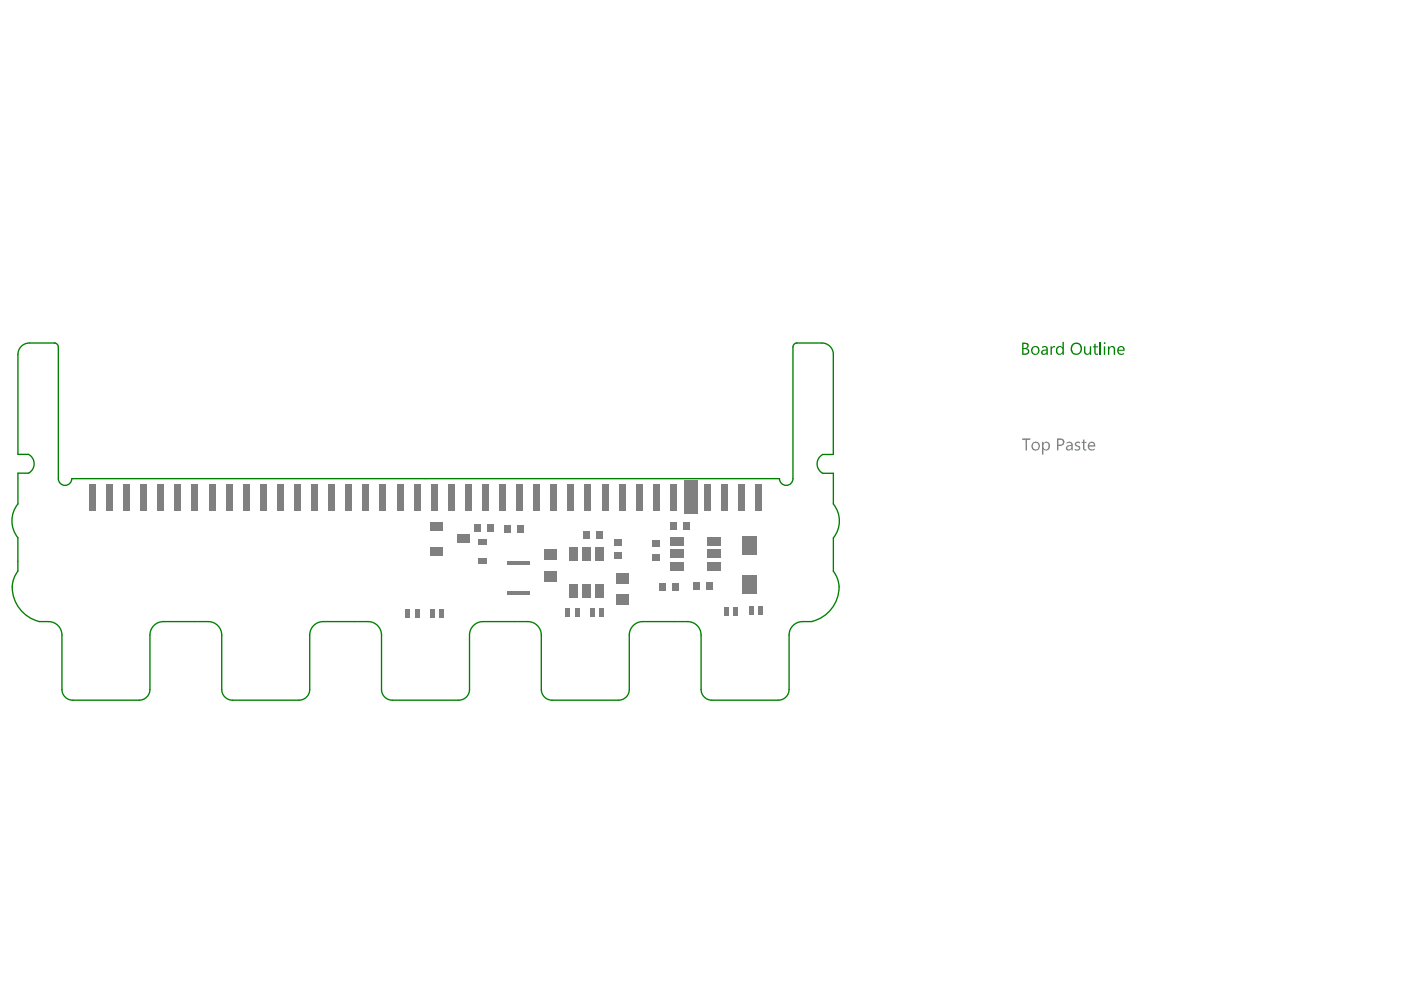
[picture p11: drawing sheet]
<svg xmlns="http://www.w3.org/2000/svg" width="297mm" height="210mm" viewBox="0 0 297 210" stroke-linecap="round" stroke-linejoin="round" font-family="sans-serif">
<g fill="none" stroke="#008000" stroke-width=".29">
<path d="M3.8 75.1v21.2h2.3M6.2 72.7h5.4M12.4 73.6v27.9M168.1 73.6v27.9M168.8 72.7h5.5M176.7 75.2v21.2h-2.3M3.8 114v7.1M6.1 100.3h-2.3v6.5M15.2 101.5h150.1M174.4 100.3h2.3v6.5M176.7 114v7.1M8.3 131.8h2"/>
<path d="M13.1 134.6v11.6M31.8 134.6v11.6M34.6 131.8h9.6M47 134.6v11.6M65.7 134.6v11.6M68.5 131.8h9.5M80.9 134.6v11.6M99.5 134.6v11.6M102.4 131.8h9.5M114.8 134.6v11.6M133.4 134.6v11.6M136.3 131.8h9.5"/>
<path d="M148.6 134.6v11.6M167.3 134.6v11.6M170.2 131.8h1.9M15.4 148.5h14.1M49.3 148.5h14.1M83.2 148.5h14.1M117 148.5h14.1M150.9 148.5h14.1"/>
</g>
<g fill="#008000">
<path d="M222.7 73.4h.3v.4l.2-.4h.5v.3a.45 .45 0 0 0-.6 .1 .45 .45 0 0 0-.1 .5v.9h-.3z"/>
<path d="M229.8 73.4h.3v1a.48 .48 0 0 0 .5 .6 .48 .48 0 0 0 .5-.6v-1h.3v1.8h-.3v-.2a.68 .68 0 0 1-.8 .2 .68 .68 0 0 1-.5-.7z"/>
<path d="M232 72.9h.3v.5h.5v.2h-.5v1.2l.2 .2h.3a.41 .41 0 0 1-.5 .2 .41 .41 0 0 1-.3-.5v-1.1h-.3v-.2h.3z"/>
<path d="M217 72.9v.9h.3a.44 .44 0 0 0 .5-.4 .44 .44 0 0 0-.5-.5zM217 74v1h.4a.49 .49 0 0 0 .6-.6 .49 .49 0 0 0-.7-.4zM216.7 72.6l.7 .1a.59 .59 0 0 1 .7 .5 .59 .59 0 0 1-.4 .7 .7 .7 0 0 1 .5 .8 .7 .7 0 0 1-.8 .5h-.7z"/>
<path d="M219 73.8a.69 .69 0 0 0 .1 1 .69 .69 0 0 0 1-.1 .78 .78 0 0 0-.7-1.1zM218.5 74.3a.95 .95 0 0 1 1.9 0 .95 .95 0 0 1-1.9 0z"/>
<path d="M221.1 74.5a.38 .38 0 0 0 .2 .5 .38 .38 0 0 0 .5-.3l.1-.4zM220.9 73.5a.73 .73 0 0 1 .8-.1 .73 .73 0 0 1 .5 .6v1.2h-.3v-.2a.6 .6 0 0 1-.8 .3 .6 .6 0 0 1-.4-.7 .6 .6 0 0 1 .7-.4l.5-.2a.51 .51 0 0 0-.4-.4 .51 .51 0 0 0-.6 .2z"/>
<path d="M224 73.6a.8 .8 0 0 1 1.3 0v-1.1h.3v2.7h-.3v-.3a.8 .8 0 0 1-1.1 .2 .8 .8 0 0 1-.3-1zM224.3 73.9a.64 .64 0 0 0 0 .8 .64 .64 0 0 0 .8 .1l.2-.6a.55 .55 0 0 0-.4-.6 .55 .55 0 0 0-.6 .3z"/>
<path d="M227.4 73.3v.1a1.1 1.1 0 0 0 .8 1.6 1.02 1.02 0 0 0 .8-1.6 .93 .93 0 0 0-1.6-.1zM227.3 73a1.29 1.29 0 0 1 2.1 .6 1.29 1.29 0 0 1-1.5 1.6l-.3-.1a1.41 1.41 0 0 1-.3-2.1z"/>
</g>
<path d="M233.3 72.5v2.7" fill="none" stroke="#008000" stroke-width=".29"/>
<g fill="#008000">
<path d="M234.9 73.4h.3v.3a.65 .65 0 0 1 .8-.3 .65 .65 0 0 1 .4 .7v1.1h-.3v-1a.48 .48 0 0 0-.4-.6 .48 .48 0 0 0-.5 .6v1h-.3z"/>
<path d="M234 72.8a.2 .2 0 0 1 .4 0 .2 .2 0 0 1-.4 0zM234 73.4h.3v1.8h-.3z"/>
<path d="M237.3 73.8l-.1 .4h1a.49 .49 0 0 0-.3-.6 .49 .49 0 0 0-.6 .2zM237 73.7a.8 .8 0 0 1 1-.3 .8 .8 0 0 1 .5 1h-1.3a.67 .67 0 0 0 .4 .6 .67 .67 0 0 0 .7-.2v.3a.94 .94 0 0 1-1.2-.1 .94 .94 0 0 1-.1-1.2z"/>
</g>
<g fill="none" stroke="#008000" stroke-width=".29">
<path d="M6.2 72.7a2.42 2.42 0 0 0-2.4 2.4M11.5 72.7a.86 .86 0 0 1 .9 .9M169 72.7a.86 .86 0 0 0-.9 .9M174.3 72.7a2.42 2.42 0 0 1 2.4 2.4M6.1 96.3a2.27 2.27 0 0 1 0 4M174.4 96.4a2.27 2.27 0 0 0 0 3.9M3.8 106.8a5.7 5.7 0 0 0 0 7.2M12.4 101.5a1.43 1.43 0 0 0 1.4 1.4 1.43 1.43 0 0 0 1.4-1.4M165.3 101.5a1.43 1.43 0 0 0 1.4 1.4 1.43 1.43 0 0 0 1.4-1.4M176.7 106.8a5.7 5.7 0 0 1 0 7.2M3.8 121.1a6.5 6.5 0 0 0 1.1 8.7 7.6 7.6 0 0 0 3.4 2M10.3 131.8a2.85 2.85 0 0 1 2.8 2.8"/>
<path d="M34.6 131.8a2.85 2.85 0 0 0-2.8 2.8M44.2 131.8a2.85 2.85 0 0 1 2.8 2.8M68.5 131.8a2.85 2.85 0 0 0-2.8 2.8M78 131.8a2.85 2.85 0 0 1 2.9 2.8M102.4 131.8a2.85 2.85 0 0 0-2.9 2.8M111.9 131.8a2.85 2.85 0 0 1 2.9 2.8M136.3 131.8a2.85 2.85 0 0 0-2.9 2.8M145.8 131.8a2.85 2.85 0 0 1 2.8 2.8M170.2 131.8a2.85 2.85 0 0 0-2.9 2.8M176.7 121.1a6.2 6.2 0 0 1-.4 8 7.6 7.6 0 0 1-4.2 2.7M13.1 146.2a2.28 2.28 0 0 0 2.3 2.3M31.8 146.2a2.28 2.28 0 0 1-2.3 2.3"/>
<path d="M47 146.2a2.28 2.28 0 0 0 2.3 2.3M65.7 146.2a2.28 2.28 0 0 1-2.3 2.3M80.9 146.2a2.28 2.28 0 0 0 2.3 2.3M99.5 146.2a2.28 2.28 0 0 1-2.2 2.3M114.8 146.2a2.28 2.28 0 0 0 2.2 2.3M133.4 146.2a2.28 2.28 0 0 1-2.3 2.3M148.6 146.2a2.28 2.28 0 0 0 2.3 2.3M167.3 146.2a2.28 2.28 0 0 1-2.3 2.3"/>
</g>
<g fill="#808080">
<path d="M216.7 93h1.8v.3h-.8v2.2h-.3v-2.2h-.7z"/>
<path d="M227.9 94v-.1a.79 .79 0 0 1 1.1-.2v.3a.41 .41 0 0 0-.5-.1 .41 .41 0 0 0-.3 .4l.1 .1a.64 .64 0 0 1 .6 .3 .64 .64 0 0 1 .1 .7l-.5 .2-.6-.2v-.3l.3 .2a.34 .34 0 0 0 .5-.2 .34 .34 0 0 0-.4-.4l-.4-.2z"/>
<path d="M229.6 93.3l.3-.2v.6h.4v.2h-.4v1.1a.25 .25 0 0 0 .1 .3 .25 .25 0 0 0 .3-.1v.3l-.2 .1-.3-.1-.2-.3v-1.3h-.3v-.2h.3z"/>
<path d="M219.1 94.1a.76 .76 0 0 0-.1 .8 .76 .76 0 0 0 .8 .4 .73 .73 0 0 0 .4-.9 .73 .73 0 0 0-.7-.5zM218.8 94a.93 .93 0 0 1 1.4-.1 .93 .93 0 0 1-.1 1.4 .93 .93 0 0 1-1.4-.3v-.6z"/>
<path d="M220.9 93.7h.3l.1 .3a.77 .77 0 0 1 1-.2 .77 .77 0 0 1 .3 1 .77 .77 0 0 1-.6 .7 .77 .77 0 0 1-.8-.3v1.2h-.3zM221.4 94.1l-.2 .7a.57 .57 0 0 0 .7 .5 .57 .57 0 0 0 .4-.8 .53 .53 0 0 0-.3-.6 .53 .53 0 0 0-.6 .2z"/>
<path d="M224.4 93.3v1h.4a.51 .51 0 0 0 .5-.5 .51 .51 0 0 0-.5-.5zM224.1 93h.7a.8 .8 0 0 1 .9 .8 .8 .8 0 0 1-.9 .8h-.4v.9h-.3z"/>
<path d="M226.3 94.8a.44 .44 0 0 0 .5 .5 .44 .44 0 0 0 .4-.5v-.2zM226.1 93.8a.79 .79 0 0 1 1.3 .5v1.2h-.2v-.3a.59 .59 0 0 1-1.1 .1 .59 .59 0 0 1 .5-.9l.6-.1a.56 .56 0 0 0-.5-.4 .56 .56 0 0 0-.6 .2z"/>
<path d="M231.1 94.1l-.2 .3h1a.49 .49 0 0 0-.3-.5 .49 .49 0 0 0-.5 .2zM230.8 93.9h.1a.74 .74 0 0 1 .9-.2 .74 .74 0 0 1 .4 .8v.2h-1.3a.63 .63 0 0 0 .5 .6 .63 .63 0 0 0 .7-.2v.3a.96 .96 0 0 1-1.3-.2 .96 .96 0 0 1 0-1.3z"/>
</g>
<g fill="#808080">
<path d="M157.3 113.8h3.1v3.9h-3.1z" fill-rule="evenodd"/>
<path d="M157.3 121.9h3.1v3.9h-3.1z" fill-rule="evenodd"/>
<path d="M86 129.1h.9v1.8h-.9z" fill-rule="evenodd"/>
<path d="M88 129.1h.9v1.8h-.9z" fill-rule="evenodd"/>
<path d="M153.6 128.8h.9v1.8h-.9z" fill-rule="evenodd"/>
<path d="M155.6 128.8h.9v1.8h-.9z" fill-rule="evenodd"/>
<path d="M119.9 129h1v1.7h-1z" fill-rule="evenodd"/>
<path d="M121.9 129h1v1.7h-1z" fill-rule="evenodd"/>
<path d="M127.1 129h.9v1.7h-.9z" fill-rule="evenodd"/>
<path d="M125.1 129h.9v1.7h-.9z" fill-rule="evenodd"/>
<path d="M93.2 129.2h.9v1.8h-.9z" fill-rule="evenodd"/>
<path d="M91.2 129.2h.9v1.8h-.9z" fill-rule="evenodd"/>
<path d="M160.8 128.6h.9v1.8h-.9z" fill-rule="evenodd"/>
<path d="M158.8 128.6h.9v1.8h-.9z" fill-rule="evenodd"/>
<path d="M120.7 116h1.7v2.8h-1.7z" fill-rule="evenodd"/>
<path d="M123.4 116h1.8v2.8h-1.8z" fill-rule="evenodd"/>
<path d="M126.2 116h1.7v2.8h-1.7z" fill-rule="evenodd"/>
<path d="M126.2 123.8h1.7v2.8h-1.7z" fill-rule="evenodd"/>
<path d="M123.4 123.8h1.8v2.8h-1.8z" fill-rule="evenodd"/>
<path d="M120.7 123.8h1.7v2.8h-1.7z" fill-rule="evenodd"/>
<path d="M149.9 119.3h2.8v1.7h-2.8z" fill-rule="evenodd"/>
<path d="M149.9 116.6h2.8v1.7h-2.8z" fill-rule="evenodd"/>
<path d="M149.9 113.9h2.8v1.7h-2.8z" fill-rule="evenodd"/>
<path d="M142 113.9h2.9v1.7h-2.9z" fill-rule="evenodd"/>
<path d="M142 116.6h2.9v1.7h-2.9z" fill-rule="evenodd"/>
<path d="M142 119.3h2.9v1.7h-2.9z" fill-rule="evenodd"/>
<path d="M91.4 102.6h1.4v5.7h-1.4z" fill-rule="evenodd"/>
<path d="M95 102.6h1.4v5.7h-1.4z" fill-rule="evenodd"/>
<path d="M98.6 102.6h1.4v5.7h-1.4z" fill-rule="evenodd"/>
<path d="M102.2 102.6h1.4v5.7h-1.4z" fill-rule="evenodd"/>
<path d="M105.8 102.6h1.5v5.7h-1.5z" fill-rule="evenodd"/>
<path d="M73.2 102.6h1.4v5.7h-1.4z" fill-rule="evenodd"/>
<path d="M76.9 102.6h1.4v5.7h-1.4z" fill-rule="evenodd"/>
<path d="M80.5 102.6h1.4v5.7h-1.4z" fill-rule="evenodd"/>
<path d="M84.1 102.6h1.4v5.7h-1.4z" fill-rule="evenodd"/>
<path d="M87.7 102.6h1.4v5.7h-1.4z" fill-rule="evenodd"/>
<path d="M55.1 102.6h1.4v5.7h-1.4z" fill-rule="evenodd"/>
<path d="M58.7 102.6h1.5v5.7h-1.5z" fill-rule="evenodd"/>
<path d="M62.4 102.6h1.4v5.7h-1.4z" fill-rule="evenodd"/>
<path d="M66 102.6h1.4v5.7h-1.4z" fill-rule="evenodd"/>
<path d="M69.6 102.6h1.4v5.7h-1.4z" fill-rule="evenodd"/>
<path d="M37 102.6h1.4v5.7h-1.4z" fill-rule="evenodd"/>
<path d="M40.6 102.6h1.4v5.7h-1.4z" fill-rule="evenodd"/>
<path d="M44.3 102.6h1.4v5.7h-1.4z" fill-rule="evenodd"/>
<path d="M47.9 102.6h1.4v5.7h-1.4z" fill-rule="evenodd"/>
<path d="M51.5 102.6h1.4v5.7h-1.4z" fill-rule="evenodd"/>
<path d="M18.9 102.6h1.4v5.7h-1.4z" fill-rule="evenodd"/>
<path d="M22.5 102.6h1.4v5.7h-1.4z" fill-rule="evenodd"/>
<path d="M26.1 102.6h1.4v5.7h-1.4z" fill-rule="evenodd"/>
<path d="M29.8 102.6h1.4v5.7h-1.4z" fill-rule="evenodd"/>
<path d="M33.4 102.6h1.4v5.7h-1.4z" fill-rule="evenodd"/>
<path d="M109.5 102.6h1.4v5.7h-1.4z" fill-rule="evenodd"/>
<path d="M113.1 102.6h1.4v5.7h-1.4z" fill-rule="evenodd"/>
<path d="M116.7 102.6h1.4v5.7h-1.4z" fill-rule="evenodd"/>
<path d="M120.3 102.6h1.4v5.7h-1.4z" fill-rule="evenodd"/>
<path d="M124 102.6h1.4v5.7h-1.4z" fill-rule="evenodd"/>
<path d="M127.6 102.6h1.4v5.7h-1.4z" fill-rule="evenodd"/>
<path d="M131.2 102.6h1.4v5.7h-1.4z" fill-rule="evenodd"/>
<path d="M134.8 102.6h1.4v5.7h-1.4z" fill-rule="evenodd"/>
<path d="M138.5 102.6h1.4v5.7h-1.4z" fill-rule="evenodd"/>
<path d="M142.1 102.6h1.4v5.7h-1.4z" fill-rule="evenodd"/>
<path d="M149.3 102.6h1.4v5.7h-1.4z" fill-rule="evenodd"/>
<path d="M152.9 102.6h1.4v5.7h-1.4z" fill-rule="evenodd"/>
<path d="M156.6 102.6h1.4v5.7h-1.4z" fill-rule="evenodd"/>
<path d="M160.2 102.6h1.4v5.7h-1.4z" fill-rule="evenodd"/>
<path d="M145 101.9h2.8v7.1h-2.8z" fill-rule="evenodd"/>
<path d="M100.5 111.3h1.4v1.5h-1.4z" fill-rule="evenodd"/>
<path d="M103.3 111.3h1.5v1.5h-1.5z" fill-rule="evenodd"/>
<path d="M109.7 111.5h1.4v1.5h-1.4z" fill-rule="evenodd"/>
<path d="M106.8 111.5h1.5v1.5h-1.5z" fill-rule="evenodd"/>
<path d="M97 113.4h2.6v1.7h-2.6z" fill-rule="evenodd"/>
<path d="M91.3 116.1h2.6v1.7h-2.6z" fill-rule="evenodd"/>
<path d="M91.3 110.7h2.6v1.7h-2.6z" fill-rule="evenodd"/>
<path d="M101.5 118.4h1.7v1.1h-1.7z" fill-rule="evenodd"/>
<path d="M101.5 114.4h1.7v1.1h-1.7z" fill-rule="evenodd"/>
<path d="M138.4 114.5h1.6v1.5h-1.6z" fill-rule="evenodd"/>
<path d="M138.4 117.4h1.6v1.4h-1.6z" fill-rule="evenodd"/>
<path d="M142.1 110.8h1.4v1.5h-1.4z" fill-rule="evenodd"/>
<path d="M144.9 110.8h1.5v1.5h-1.5z" fill-rule="evenodd"/>
<path d="M146.9 123.5h1.4v1.6h-1.4z" fill-rule="evenodd"/>
<path d="M149.7 123.5h1.5v1.6h-1.5z" fill-rule="evenodd"/>
<path d="M142.6 123.6h1.4v1.5h-1.4z" fill-rule="evenodd"/>
<path d="M139.7 123.6h1.5v1.5h-1.5z" fill-rule="evenodd"/>
<path d="M130.3 114.3h1.6v1.4h-1.6z" fill-rule="evenodd"/>
<path d="M130.3 117.2h1.6v1.4h-1.6z" fill-rule="evenodd"/>
<path d="M123.5 112.7h1.5v1.6h-1.5z" fill-rule="evenodd"/>
<path d="M126.4 112.7h1.4v1.6h-1.4z" fill-rule="evenodd"/>
<path d="M107.6 125.3h4.8v.9h-4.8z" fill-rule="evenodd"/>
<path d="M107.6 119.1h4.8v.8h-4.8z" fill-rule="evenodd"/>
<path d="M130.6 121.4h2.6v2.3h-2.6z" fill-rule="evenodd"/>
<path d="M130.6 126h2.6v2.3h-2.6z" fill-rule="evenodd"/>
<path d="M115.4 116.5h2.6v2.2h-2.6z" fill-rule="evenodd"/>
<path d="M115.4 121h2.6v2.3h-2.6z" fill-rule="evenodd"/>
</g>
</svg>
